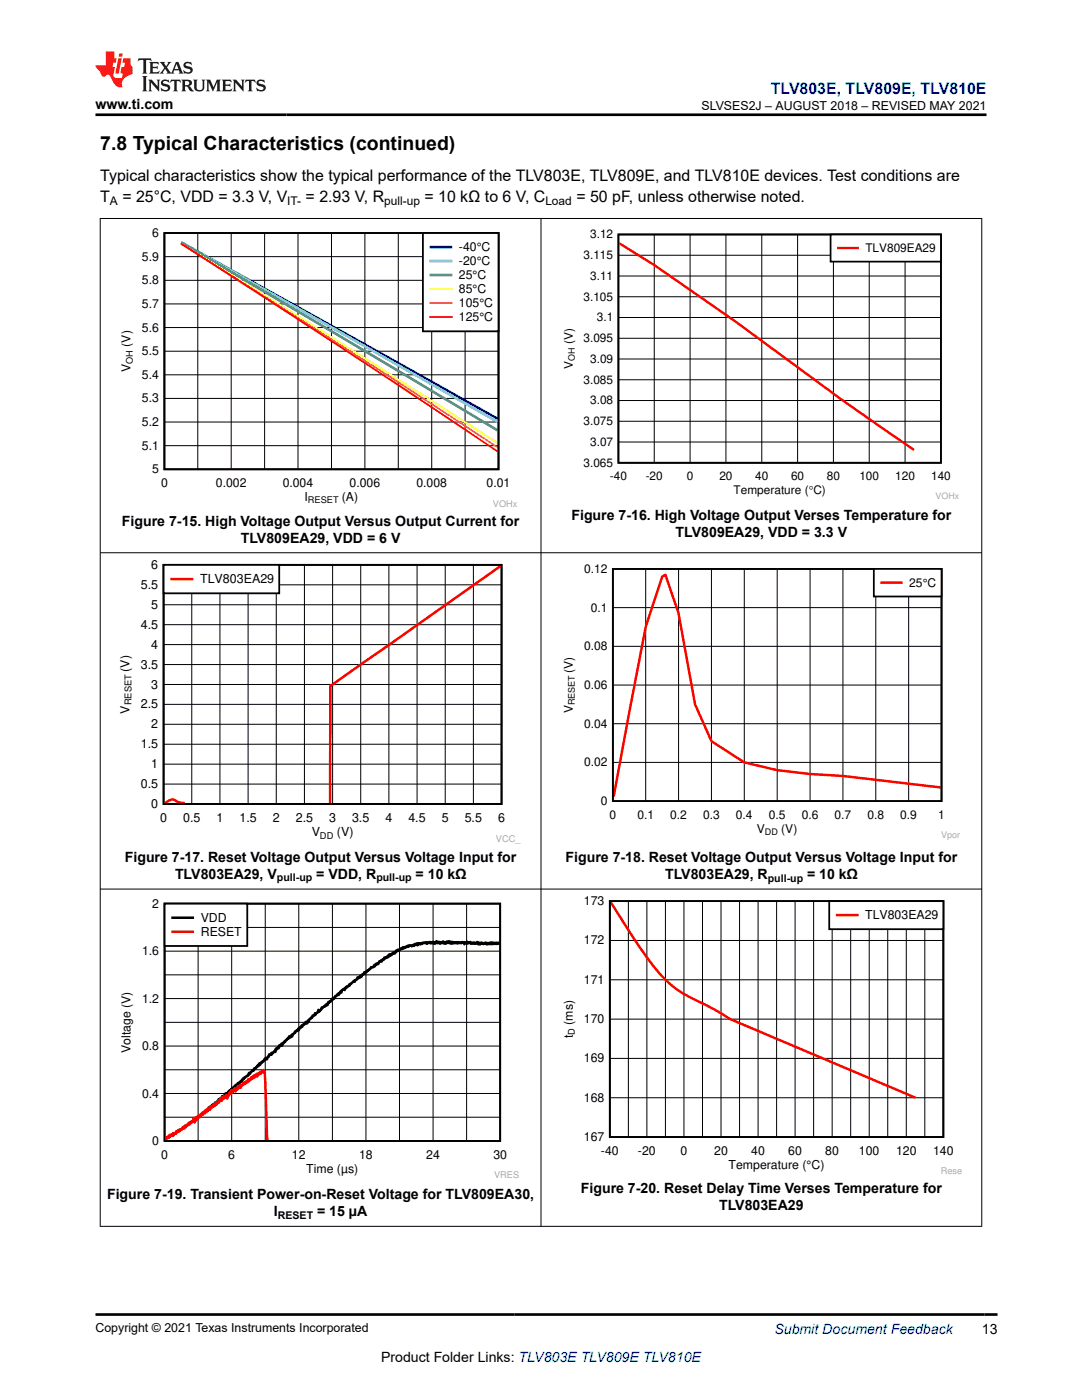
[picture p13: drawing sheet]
<svg xmlns="http://www.w3.org/2000/svg" width="216mm" height="279mm" viewBox="0 0 216 279" stroke-linecap="round" stroke-linejoin="round" font-family="sans-serif">
<defs><g id="words">
<text font-size="3.9" x="20" y="29.9">7.8 Typical Characteristics (continued)</text>
<text font-size="3.2" fill="#00f" x="153.8" y="18.7">TLV803E, TLV809E, TLV810E</text>
<g font-size="3.2">
<text x="20" y="36.1">Typical characteristics show the typical performance of the TLV803E, TLV809E, and TLV810E devices. Test conditions are</text>
<text x="20" y="40.3">T</text>
<text x="24.4" y="40.3">= 25°C, VDD = 3.3 V, V</text>
<text x="61" y="40.3">= 2.93 V, R</text>
<text x="84.7" y="40.3">= 10 kΩ to 6 V, C</text>
<text x="115" y="40.3">= 50 pF, unless otherwise noted.</text>
</g>
<g font-size="2.8">
<text x="19" y="21.8">www.ti.com</text>
<text x="24.3" y="104.9">Figure 7-15. High Voltage Output Versus Output Current for</text>
<text x="114" y="103.7">Figure 7-16. High Voltage Output Verses Temperature for</text>
<text x="134.8" y="107.1">TLV809EA29, VDD = 3.3 V</text>
<text x="48" y="108.3">TLV809EA29, VDD = 6 V</text>
<text x="24.9" y="171.9">Figure 7-17. Reset Voltage Output Versus Voltage Input for</text>
<text x="112.9" y="172">Figure 7-18. Reset Voltage Output Versus Voltage Input for</text>
<text x="34.9" y="175.3">TLV803EA29, V</text>
<text x="63.1" y="175.3">= VDD, R</text>
<text x="82.9" y="175.3">= 10 kΩ</text>
<text x="132.7" y="175.4">TLV803EA29, R</text>
<text x="161" y="175.4">= 10 kΩ</text>
<text x="21.4" y="239.4">Figure 7-19. Transient Power-on-Reset Voltage for TLV809EA30,</text>
<text x="115.9" y="238">Figure 7-20. Reset Delay Time Verses Temperature for</text>
<text x="54.7" y="242.7">I</text>
<text x="63.3" y="242.7">= 15 µA</text>
<text x="143.5" y="241.4">TLV803EA29</text>
<text x="195.9" y="266.1">13</text>
<text x="76" y="271.7">Product Folder Links: TLV803E TLV809E TLV810E</text>
</g>
<text font-size="2.8" fill="#00f" x="154.5" y="266.2">Submit Document Feedback</text>
<g font-size="2.5">
<text x="140" y="21.9">SLVSES2J – AUGUST 2018 – REVISED MAY 2021</text>
<text x="30.2" y="113.5">6</text>
<text x="28.1" y="117.5">5.5</text>
<text x="39.9" y="116.4">TLV803EA29</text>
<text x="28.1" y="125.5">4.5</text>
<text x="30.2" y="121.5">5</text>
<text x="30.2" y="129.5">4</text>
<text x="25.8" y="134.1" transform="rotate(-90 25.8 134.1)">(V)</text>
<text x="28.1" y="133.4">3.5</text>
<text x="30.2" y="137.4">3</text>
<text x="25.8" y="142.4" transform="rotate(-90 25.8 142.4)">V</text>
<text x="28.1" y="141.4">2.5</text>
<text x="28.1" y="149.3">1.5</text>
<text x="30.2" y="145.4">2</text>
<text x="30.2" y="153.3">1</text>
<text x="28.1" y="157.3">0.5</text>
<text x="30.2" y="161.3">0</text>
<text x="32" y="164.1">0</text>
<text x="36.5" y="164.1">0.5</text>
<text x="43.2" y="164.1">1</text>
<text x="47.8" y="164.1">1.5</text>
<text x="54.4" y="164.1">2</text>
<text x="59" y="164.1">2.5</text>
<text x="62.2" y="166.9">V</text>
<text x="65.7" y="164.1">3</text>
<text x="67.2" y="166.9">(V)</text>
<text x="70.2" y="164.1">3.5</text>
<text x="76.9" y="164.1">4</text>
<text x="81.5" y="164.1">4.5</text>
<text x="88.1" y="164.1">5</text>
<text x="92.7" y="164.1">5.5</text>
<text x="99.4" y="164.1">6</text>
<text x="30.4" y="181.2">2</text>
<text x="40.1" y="184">VDD</text>
<text x="116.5" y="180.6">173</text>
<text x="172.6" y="183.5">TLV803EA29</text>
<text x="28.3" y="190.6">1.6</text>
<text x="40.1" y="186.8">RESET</text>
<text x="116.5" y="188.5">172</text>
<text x="116.5" y="196.3">171</text>
<text x="28.3" y="200.1">1.2</text>
<text x="28.3" y="209.6">0.8</text>
<text x="114.3" y="207.2" transform="rotate(-90 114.3 207.2)">t</text>
<text x="114.3" y="204.5" transform="rotate(-90 114.3 204.5)">(ms)</text>
<text x="116.5" y="204.2">170</text>
<text x="26.1" y="210.2" transform="rotate(-90 26.1 210.2)">Voltage (V)</text>
<text x="116.5" y="212">169</text>
<text x="28.3" y="219">0.4</text>
<text x="116.5" y="219.9">168</text>
<text x="116.5" y="227.7">167</text>
<text x="30.4" y="228.5">0</text>
<text x="32.2" y="231.3">0</text>
<text x="45.6" y="231.3">6</text>
<text x="58.3" y="231.3">12</text>
<text x="71.7" y="231.3">18</text>
<text x="85" y="231.3">24</text>
<text x="98.4" y="231.3">30</text>
<text x="119.9" y="230.5">-40</text>
<text x="127.3" y="230.5">-20</text>
<text x="135.8" y="230.5">0</text>
<text x="142.5" y="230.5">20</text>
<text x="145.4" y="233.3">Temperature (°C)</text>
<text x="149.9" y="230.5">40</text>
<text x="157.3" y="230.5">60</text>
<text x="164.7" y="230.5">80</text>
<text x="171.4" y="230.5">100</text>
<text x="178.8" y="230.5">120</text>
<text x="186.2" y="230.5">140</text>
<text x="61.1" y="234.1">Time (µs)</text>
<text x="19" y="265.9">Copyright © 2021 Texas Instruments Incorporated</text>
</g>
<g font-size="2.4">
<text x="21.9" y="40.9">A</text>
<text x="57.3" y="40.9">IT-</text>
<text x="76.7" y="40.9">pull-up</text>
<text x="108.8" y="40.9">Load</text>
<text x="30.4" y="47.3">6</text>
<text x="117.8" y="47.6">3.12</text>
<text x="28.3" y="52">5.9</text>
<text x="91.6" y="50.2">-40°C</text>
<text x="91.6" y="53">-20°C</text>
<text x="116.4" y="51.7">3.115</text>
<text x="172.7" y="50.3">TLV809EA29</text>
<text x="28.3" y="56.7">5.8</text>
<text x="91.6" y="55.7">25°C</text>
<text x="91.6" y="58.5">85°C</text>
<text x="117.8" y="55.9">3.11</text>
<text x="28.3" y="61.5">5.7</text>
<text x="91.6" y="61.3">105°C</text>
<text x="91.6" y="64.1">125°C</text>
<text x="116.4" y="60">3.105</text>
<text x="119.1" y="64.1">3.1</text>
<text x="26.1" y="69.2" transform="rotate(-90 26.1 69.2)">(V)</text>
<text x="28.3" y="70.9">5.5</text>
<text x="28.3" y="66.2">5.6</text>
<text x="114.3" y="68.7" transform="rotate(-90 114.3 68.7)">(V)</text>
<text x="116.4" y="68.3">3.095</text>
<text x="26.1" y="74.2" transform="rotate(-90 26.1 74.2)">V</text>
<text x="28.3" y="75.6">5.4</text>
<text x="114.3" y="73.6" transform="rotate(-90 114.3 73.6)">V</text>
<text x="116.4" y="76.6">3.085</text>
<text x="117.8" y="72.4">3.09</text>
<text x="28.3" y="80.3">5.3</text>
<text x="117.8" y="80.7">3.08</text>
<text x="28.3" y="89.7">5.1</text>
<text x="28.3" y="85">5.2</text>
<text x="116.4" y="84.9">3.075</text>
<text x="117.8" y="89">3.07</text>
<text x="30.4" y="94.5">5</text>
<text x="116.4" y="93.1">3.065</text>
<text x="121.7" y="95.8">-40</text>
<text x="128.8" y="95.8">-20</text>
<text x="137" y="95.8">0</text>
<text x="143.5" y="95.8">20</text>
<text x="150.7" y="95.8">40</text>
<text x="157.8" y="95.8">60</text>
<text x="165" y="95.8">80</text>
<text x="171.5" y="95.8">100</text>
<text x="178.6" y="95.8">120</text>
<text x="185.8" y="95.8">140</text>
<text x="32.1" y="97.2">0</text>
<text x="43.1" y="97.2">0.002</text>
<text x="56.4" y="97.2">0.004</text>
<text x="60.8" y="100.1">I</text>
<text x="68.2" y="100.1">(A)</text>
<text x="69.7" y="97.2">0.006</text>
<text x="83.1" y="97.2">0.008</text>
<text x="97.1" y="97.2">0.01</text>
<text x="146.4" y="98.5">Temperature (qC)</text>
<text x="116.5" y="114.3">0.12</text>
<text x="181.4" y="117.1">25°C</text>
<text x="117.9" y="122.1">0.1</text>
<text x="116.5" y="129.8">0.08</text>
<text x="114.3" y="134.3" transform="rotate(-90 114.3 134.3)">(V)</text>
<text x="116.5" y="137.5">0.06</text>
<text x="114.3" y="142.3" transform="rotate(-90 114.3 142.3)">V</text>
<text x="116.5" y="145.2">0.04</text>
<text x="116.5" y="152.9">0.02</text>
<text x="119.9" y="160.7">0</text>
<text x="121.6" y="163.4">0</text>
<text x="127.2" y="163.4">0.1</text>
<text x="133.7" y="163.4">0.2</text>
<text x="140.3" y="163.4">0.3</text>
<text x="146.8" y="163.4">0.4</text>
<text x="151" y="166.2">V</text>
<text x="153.4" y="163.4">0.5</text>
<text x="155.9" y="166.2">(V)</text>
<text x="160" y="163.4">0.6</text>
<text x="166.5" y="163.4">0.7</text>
<text x="173.1" y="163.4">0.8</text>
<text x="179.6" y="163.4">0.9</text>
<text x="187.2" y="163.4">1</text>
</g>
<g font-size="2.1">
<text x="55.3" y="175.9">pull-up</text>
<text x="75.1" y="175.9">pull-up</text>
<text x="153.2" y="176">pull-up</text>
<text x="55.4" y="243.3">RESET</text>
</g>
<g font-size="1.9">
<text x="26.3" y="140.7" transform="rotate(-90 26.3 140.7)">RESET</text>
<text x="63.8" y="167.4">DD</text>
</g>
<text font-size="1.9" fill="#a8a8a8" x="98.9" y="168">VCC_</text>
<g font-size="1.8">
<text x="26.5" y="72.6" transform="rotate(-90 26.5 72.6)">OH</text>
<text x="114.7" y="72" transform="rotate(-90 114.7 72)">OH</text>
<text x="61.4" y="100.5">RESET</text>
<text x="114.7" y="140.7" transform="rotate(-90 114.7 140.7)">RESET</text>
<text x="152.6" y="166.6">DD</text>
<text x="114.7" y="206.5" transform="rotate(-90 114.7 206.5)">D</text>
</g>
<g font-size="1.8" fill="#a8a8a8">
<text x="98.4" y="101.1">VOHx</text>
<text x="186.7" y="99.6">VOHx</text>
<text x="187.8" y="167.2">Vpor</text>
<text x="98.6" y="235.2">VRES</text>
<text x="187.7" y="234.4">Rese</text>
</g>
</g></defs>
<path d="M32.8 46.5h66.7v47.2h-66.7z" fill="none" stroke="#000" stroke-width=".36"/>
<g fill="none" stroke="#000" stroke-width=".2">
<path d="M32.8 55.9h66.7M32.8 51.2h66.7M39.5 46.5v47.2M46.1 46.5v47.2M52.8 46.5v47.2M59.5 46.5v47.2M66.1 46.5v47.2M72.8 46.5v47.2M79.5 46.5v47.2M86.1 46.5v47.2M92.8 46.5v47.2M32.8 79.5h66.7"/>
<path d="M32.8 74.8h66.7M32.8 70.1h66.7M32.8 65.4h66.7M32.8 60.7h66.7M32.8 88.9h66.7M32.8 84.2h66.7"/>
</g>
<path d="M36.1 48.4l63.2 35.2" fill="none" stroke="#00f" stroke-width=".5"/>
<path d="M36.1 48.4l63.2 35.8" fill="none" stroke="#0cf" stroke-width=".5"/>
<path d="M36.1 48.5l30 17.6 33.2 19.8" fill="none" stroke="#329865" stroke-width=".5"/>
<path d="M36.1 48.6l30 18.7 33.2 21.1" fill="none" stroke="#ff0" stroke-width=".36"/>
<path d="M36.1 48.6l30 19.1 33.2 21.6" fill="none" stroke="#ff9800" stroke-width=".36"/>
<path d="M36.1 48.6l10 6.5a2919.9 2919.9 0 0 1 53.2 35" fill="none" stroke="#f00" stroke-width=".36"/>
<path d="M84.4 46.5h15.1v19.6h-15.1z" fill-rule="evenodd" fill="#fff"/>
<path d="M84.4 46.5h15.1v19.6h-15.1z" fill="none" stroke="#000" stroke-width=".36"/>
<path d="M86 49.3h4" fill="none" stroke="#00f" stroke-width=".5"/>
<path d="M86 52.1h4" fill="none" stroke="#0cf" stroke-width=".5"/>
<path d="M86 54.9h4" fill="none" stroke="#329865" stroke-width=".5"/>
<path d="M85.8 57.7h4.3" fill="none" stroke="#ff0" stroke-width=".36"/>
<path d="M85.8 60.5h4.3" fill="none" stroke="#ff9800" stroke-width=".36"/>
<path d="M85.8 63.3h4.3" fill="none" stroke="#f00" stroke-width=".36"/>
<path d="M123.4 46.8h64.3v45.6h-64.3z" fill="none" stroke="#000" stroke-width=".34"/>
<g fill="none" stroke="#000" stroke-width=".2">
<path d="M123.4 59.2h64.4M123.4 55.1h64.4M123.4 50.9h64.4M130.5 46.8v45.6M137.7 46.8v45.6M144.9 46.8v45.6M152 46.8v45.6M159.1 46.8v45.6M166.3 46.8v45.6M173.4 46.8v45.6M180.6 46.8v45.6M123.4 79.9h64.4"/>
<path d="M123.4 75.8h64.4M123.4 71.6h64.4M123.4 67.5h64.4M123.4 63.4h64.4M123.4 88.2h64.4M123.4 84.1h64.4"/>
</g>
<path d="M123.6 48.5l6.9 4.4 16.1 11.2 21.5 15.8 14.3 9.9" fill="none" stroke="#f00" stroke-width=".49"/>
<path d="M165.7 46.8h22v5.4h-22z" fill-rule="evenodd" fill="#fff"/>
<path d="M165.7 46.8h22v5.4h-22z" fill="none" stroke="#000" stroke-width=".34"/>
<path d="M167.3 49.5h3.8" fill="none" stroke="#f00" stroke-width=".49"/>
<path d="M32.6 112.7h67.5v47.8h-67.5z" fill="none" stroke="#000" stroke-width=".36"/>
<g fill="none" stroke="#000" stroke-width=".2">
<path d="M32.6 116.7h67.5M38.3 112.7v47.8M43.9 112.7v47.8M49.5 112.7v47.8M55.1 112.7v47.8M60.7 112.7v47.8M66.4 112.7v47.8M72 112.7v47.8M77.6 112.7v47.8M83.2 112.7v47.8M88.8 112.7v47.8M94.5 112.7v47.8"/>
<path d="M32.6 136.6h67.5M32.6 132.6h67.5M32.6 128.6h67.5M32.6 124.7h67.5M32.6 120.7h67.5M32.6 156.5h67.5M32.6 152.5h67.5M32.6 148.5h67.5M32.6 144.5h67.5M32.6 140.6h67.5"/>
</g>
<path d="M99.9 112.9l-34 24v23.4M32.9 160.3l.9-.6a1.19 1.19 0 0 1 1.6 .4l1.5 .2" fill="none" stroke="#f00" stroke-width=".51"/>
<path d="M32.6 112.7h23.1v5.7h-23.1z" fill-rule="evenodd" fill="#fff"/>
<path d="M32.6 112.7h23.1v5.7h-23.1z" fill="none" stroke="#000" stroke-width=".36"/>
<path d="M34.2 115.6h4.1" fill="none" stroke="#f00" stroke-width=".51"/>
<path d="M122.3 113.5h65.6v46.4h-65.6z" fill="none" stroke="#000" stroke-width=".35"/>
<g fill="none" stroke="#000" stroke-width=".2">
<path d="M128.8 113.5v46.4M135.4 113.5v46.4M142 113.5v46.4M148.5 113.5v46.4M155.1 113.5v46.4M161.6 113.5v46.4M168.2 113.5v46.4M174.8 113.5v46.4M181.3 113.5v46.4M122.3 136.7h65.6M122.3 129h65.6M122.3 121.3h65.6"/>
<path d="M122.3 152.2h65.6M122.3 144.4h65.6"/>
</g>
<path d="M187.7 157.1l-19.5-2.2-6.6-.4-6.5-.8-6.6-1.5-6.5-4.3-3.3-7.3-3.3-18.2-2.6-7.7-.7 .4-3.3 10-6.3 33.9" fill="none" stroke="#f00" stroke-width=".5"/>
<path d="M174.4 113.5h13.5v5.5h-13.5z" fill-rule="evenodd" fill="#fff"/>
<path d="M174.4 113.5h13.5v5.5h-13.5z" fill="none" stroke="#000" stroke-width=".35"/>
<path d="M175.9 116.3h4M33 227.3l.2-.2 .1 .1 .1-.3 .2-.1 .1 .2 .1-.5 .2 .3 .2-.4 .2 .3 .1-.5 .1 .4 .4-.5 .1 .2 .1-.5 .2 .2 .1-.4 .2 .2 .2-.4 .1 .2 .2-.3 .1 .1 .2-.5 .3 .3 .1-.5h.1l.1 .2 .4-.6 .3 .1 .1-.4 .1 .2 .2-.4 .2 .1 .2-.8 .3 .9 .1-.9 .1-.1 .1 .6 .1-.7 .1-.1 .1 .4 .3-.6 .1 .4 .1-.6 .1-.1 .1 .4 .1-.5 .1-.2 .1 .4 .3-.5 .1 .3 .2-.7 .1 .4 .2-.6 .1 .3 .3-.6 .1 .5 .2-.7 .1 .3 .2-.5 .2 .3 .2-.5 .1 .3 .2-.8 .1 .5 .2-.5 .3 .2 .1-.6 .2 .3 .1-.7 .1 .5h.1l.2-.7 .1 .4 .1-.1 .1-.4 .2 .3 .1-.6 .2 .7 .2-.6 .2 .1 .1-.7 .2 .3 .1-.7 .2 .4 .3-.6 .1 .4 .1-.6 .2 .6 .2-.6 .1 .3 .2-.8 .2 .4 .1-.5 .2 .5 .1-.5h.2l.2-.4 .2 .2 .1-.5 .2 .4 .1-.5 .3 .2 .1-.6 .2 .4 .1-.5 .2 .2 .1-.5 .3 .3 .1-.5h.1l.1 .3 .1-.6 .2 .4 .3-.6 .1 .5 .1-.5 .2 .1 .2-.4 .1 .3 .2-.5 .2 .2 .2-.5 .2 .5 .1 1.8 .5 11.7" fill="none" stroke="#f00" stroke-width=".5"/>
<path d="M32.8 180.3h67v47.4h-67z" fill="none" stroke="#000" stroke-width=".36"/>
<g fill="none" stroke="#000" stroke-width=".2">
<path d="M32.8 199.3h67M32.8 194.6h67M32.8 189.8h67M32.8 185.1h67M39.5 180.3v47.4M46.2 180.3v47.4M52.9 180.3v47.4M59.6 180.3v47.4M66.3 180.3v47.4M73 180.3v47.4M79.7 180.3v47.4M86.4 180.3v47.4"/>
<path d="M93.1 180.3v47.4M32.8 218.2h67M32.8 213.5h67M32.8 208.8h67M32.8 204h67M32.8 223h67"/>
</g>
<path d="M99.6 188.3l-.1-.2-.4 .3-.1-.3-.1 .3-.2-.2-.2 .2-.2-.3-.2 .3-.2-.3-.1 .3-.1-.2-.2 .2-.2-.2-.2 .3-.2-.4-.1 .3-.2-.2-.1 .2-.3-.2-.1 .2-.1-.3-.2 .4-.2-.4-.2 .4-.2-.5-.1 .3-.2-.1-.1 .1-.1-.2-.2 .2-.2-.2-.3 .3-.1-.4-.2 .2-.3-.1-.1 .2-.1-.4-.1 .3-.2-.1-.2 .3-.2-.4-.1 .2-.2-.2-.2 .2-.1-.1-.2 .1-.2-.2-.2 .3-.1-.3-.2 .2-.1-.2-.2 .2-.2-.2-.2 .3-.1-.4-.2 .4-.2-.4-.2 .3-.2-.3-.1 .3-.2-.3-.1 .4-.2-.3-.2 .3-.2-.4-.1 .3-.2-.2-.2 .3-.2-.3-.1 .2-.2-.3-.1 .3-.2-.4-.2 .5-.2-.3-.2 .3-.1-.4-.1 .3-.2-.1-.1 .2-.3-.3-.1 .2-.2-.1-.2 .3-.1-.4-.3 .2-.4-.1-.2 .3-.1-.2-.3 .3-.2-.3-.1 .2-.1-.2-.1 .5-.2-.4-.3 .3-.1-.2-.1 .4-.2-.2-.2 .3-.5-.3-.2 .4-.1-.3-.2 .3-.3-.1-.1 .3-.1-.2-.2 .3-.1-.3-.2 .4-.2-.2-.5 .5-.1-.2-.1 .3-.3-.1-.2 .6-.1-.3-.2 .3-.1-.2-.2 .5-.2-.2-.2 .4-.1-.3-.2 .5-.1-.3-.3 .5-.1-.2-.2 .3-.1-.2-.1 .4h-.2l-.3 .4-.1-.2-.2 .2-.1-.1-.2 .6-.1-.2-.3 .3-.1-.2-.2 .5-.1-.2-.2 .4-.4 .1-.1-.1-.2 .4h-.1l-.2 .3-.1-.1-.3 .4h-.2l-.1 .3-.1-.3-.1 .4-.4 .1-.1 .4-.1-.2-.1 .4-.1-.2-.2 .3-.3-.1-.1 .3-.4 .5-.1-.2-.6 .6h-.2l-.1 .4-.1-.2-.3 .4-.2-.1-.4 .8-.1-.3-.5 .3-.1 .5-.2-.2-.2 .6-.1-.3-.2 .4-.1-.2-.2 .4h-.2l-.1 .4-.3-.1-.1 .4-.2-.2-.2 .6-.1-.1-.2 .3-.2-.2-.2 .7-.1-.3-.4 .6h-.3l-.2 .3-.1-.1-.1 .3-.5 .5-.1-.4-.1 .5-.4 .5-.1-.3-.3 .5-.2-.1-.1 .5-.1-.1-.2 .3-.2 .1-.2 .4-.1-.2-.2 .6-.1-.3-.2 .4-.1-.2-.6 .8-.1-.2-.2 .5-.3-.1-.1 .5-.1-.3-.2 .4h-.1l-.2 .3-.2-.1-.2 .4-.2 .1-.1 .5-.1-.3-.2 .5-.3-.3-.1 .4-.1-.1-.6 .8-.1-.2-.2 .5-.1-.1-.2 .6-.1-.4-.3 .4-.1 .1-.1-.2-.1 .6-.1-.3-.2 .5-.3-.1-.1 .6-.1-.2-.4 .4-.1 .3-.1-.3-.3 .5-.2-.2-.1 .5h-.1l-.2 .5-.3-.3-.1 .4-.1-.2-.2 .5h-.2l-.1 .3-.1-.1-.2 .1-.1 .4-.2-.2-.1 .5-.1-.2-.6 .7-.2-.1-.1 .5-.2-.1-.5 .7-.2-.2-.1 .5-.1-.1-.7 .7-.1-.1-.1 .3-.1-.1-.2 .1-.1 .4-.2-.1-.1 .3h-.2l-.1 .5-.1-.4-.4 .6-.1-.2-.4 .7-.3-.1-.1 .4-.1-.1-.3 .5-.1-.2-.1 .4-.1-.1-.4 .4-.1-.2-.1 .5-.2-.1-.2 .3-.2-.1-.1 .4-.2-.1-.2 .4-.1-.1-.5 .6h-.2l-.6 .6-.1-.1-.2 .5-.1-.2-.2 .5-.1-.3-.3 .7-.1-.2-.2 .4-.1-.3-.2 .4-.2-.1-.2 .6-.1-.3-.2 .4h-.2l-.5 .6h-.2l-.1 .4-.1-.3-.2 .4-.3-.1-.1 .3-.2-.1-.2 .4-.1-.2-.1 .4-.3-.1-.4 .6-.1-.2h-.1l-.1 .5-.3-.3-.2 .5-.1-.1-.2 .3-.1-.2-.2 .4-.2-.2-.1 .4-.2-.2-.1 .5-.1-.2-.4 .5-.1-.4-.1 .5-.2-.3-.2 .4-.2-.3-.1 .5-.1-.2-.2 .1-.1 .3-.1-.1-.2 .2" fill="none" stroke="#000" stroke-width=".5"/>
<path d="M32.8 180.3h16.5v8.5h-16.5z" fill-rule="evenodd" fill="#fff"/>
<path d="M32.8 180.3h16.5v8.5h-16.5z" fill="none" stroke="#000" stroke-width=".36"/>
<path d="M34.4 183.2h4.1" fill="none" stroke="#000" stroke-width=".5"/>
<path d="M34.4 186h4.1M121.9 180.1l.4 .7a131.2 131.2 0 0 0 9.2 13.4 24.6 24.6 0 0 0 9.6 6.5l4.6 2.7 37 15.7" fill="none" stroke="#f00" stroke-width=".5"/>
<path d="M121.7 179.8h66.5v47.1h-66.5z" fill="none" stroke="#000" stroke-width=".35"/>
<g fill="none" stroke="#000" stroke-width=".2">
<path d="M125.4 179.8v47.1M129.1 179.8v47.1M132.8 179.8v47.1M136.5 179.8v47.1M140.2 179.8v47.1M143.9 179.8v47.1M147.6 179.8v47.1M151.3 179.8v47.1M155 179.8v47.1M158.7 179.8v47.1M162.3 179.8v47.1M166 179.8v47.1"/>
<path d="M169.7 179.8v47.1M173.4 179.8v47.1M177.1 179.8v47.1M180.8 179.8v47.1M184.5 179.8v47.1M121.7 195.5h66.5M121.7 187.7h66.5M121.7 219.1h66.5M121.7 211.2h66.5M121.7 203.4h66.5"/>
</g>
<path d="M165.5 179.8h22.7v5.6h-22.7z" fill-rule="evenodd" fill="#fff"/>
<path d="M165.5 179.8h22.7v5.6h-22.7z" fill="none" stroke="#000" stroke-width=".35"/>
<path d="M167 182.6h4.1" fill="none" stroke="#f00" stroke-width=".5"/>
<path d="M19.9 43.6h176.1M20 43.5v201.3M107.9 43.5v201.3M195.9 43.5v201.3M19.9 110.3h176.1M19.9 177.4h176.1M19.9 244.7h176.1" fill="none" stroke="#000" stroke-width=".2"/>
<path d="M27.7 11.6l-.2 .6 .5-.2h.6v.1v2.2l-.2 .4h1l-.2-.4v-2.2v-.1h.5l.5 .2-.1-.6zM29.8 12.4l.2 .3v1.6l-.2 .4h1.9l.1-.6a1.08 1.08 0 0 1-1.3 .2v-.7h.6l.4 .2v-.7l-.4 .2h-.6v-.5l.2-.2a1 1 0 0 1 1 .3l-.1-.5zM31.8 12.4l1 1.1-1 1.2h.9l-.2-.2 .4-.8 .5 .8-.2 .2h1.6l-.2-.2 .1-.5h1l.1 .5-.1 .2h.9l-.2-.4-.8-1.9h-.5l-1 2.1-.8-1.1 .9-1h-.8l.2 .2-.5 .6-.3-.6 .1-.2zM35.2 12.8l.4 1h-.8zM36.8 12.5a.65 .65 0 0 0-.2 .7 .65 .65 0 0 0 .6 .5l.7 .1 .1 .3a.79 .79 0 0 1-.7 .4 .79 .79 0 0 1-.7-.5l.1 .7 .2-.1a.93 .93 0 0 0 1.1 0 .93 .93 0 0 0 .4-.9 1.46 1.46 0 0 0-1.2-.6l-.1-.3a1.09 1.09 0 0 1 1.2 .2l-.2-.6-.1 .1-.6-.2zM28.4 15.2l.2 .4v2.2l-.2 .4h1l-.2-.4v-2.2l.2-.4zM29.6 15.9l.2 .4v1.5l-.2 .4h.8l-.3-.4v-1.3l1.7 1.8v-2l.2-.4h-.8l.2 .2 .1 1.1-1.2-1.3zM32.3 16a.65 .65 0 0 0-.2 .8 .65 .65 0 0 0 .7 .4l.6 .2 .1 .2a.79 .79 0 0 1-.7 .4 .79 .79 0 0 1-.7-.5l.1 .7 .2-.1a.93 .93 0 0 0 1.1 .1 .93 .93 0 0 0 .4-1 1.46 1.46 0 0 0-1.2-.5l-.1-.4a1.09 1.09 0 0 1 1.2 .2l-.2-.6-.1 .1-.6-.1zM34.1 15.9l-.1 .6a.63 .63 0 0 1 .7-.3l.1 1.6-.3 .4h1l-.2-.4v-1.6a.66 .66 0 0 1 .8 .3l-.1-.6zM36.2 15.9l.2 .4v1.5l-.2 .4h.9l-.2-.2v-.7h.5l.1 .2a.79 .79 0 0 0 1.2 .6l-1-.9a.61 .61 0 0 0 .6-.6 .61 .61 0 0 0-.5-.7zM36.9 16.2h.2a.47 .47 0 0 1 .5 .1 .47 .47 0 0 1 .1 .5l-.2 .1-.6 .1zM38.5 15.9l.2 .2a2.27 2.27 0 0 0 .4 2 1.04 1.04 0 0 0 1.7-.7v-1.3l.2-.2h-.8l.2 .4v1.1a.6 .6 0 0 1-.6 .6 .6 .6 0 0 1-.6-.6v-1.1l.3-.4zM41.1 15.9l.2 .4v1.5l-.2 .4h.7l-.2-.4v-1.4l.9 1.9 .8-1.9v1.4l-.2 .4h1l-.3-.4v-1.5l.3-.4h-.8l-.7 1.5-.7-1.5zM44.3 15.9l.2 .4v1.5l-.2 .4h1.9l.1-.6a1.09 1.09 0 0 1-1.3 .2v-.7h.6l.4 .2v-.6l-.4 .2h-.6v-.6l.2-.1a1.01 1.01 0 0 1 1 .3l-.1-.6zM46.4 15.9l.3 .4v1.5l-.3 .4h.8l-.2-.4v-1.3l1.6 1.8v-2l.2-.4h-.7l.2 .2v1.1l-1.2-1.3zM49 15.9l-.1 .6a.63 .63 0 0 1 .8-.3v1.6l-.3 .4h1l-.2-.4v-1.6a.66 .66 0 0 1 .8 .3l-.1-.6zM51.4 16a.65 .65 0 0 0-.2 .8 .65 .65 0 0 0 .6 .4l.6 .2 .2 .2a.79 .79 0 0 1-.8 .4 .79 .79 0 0 1-.6-.5l.1 .7 .2-.1a.93 .93 0 0 0 1 .1 .93 .93 0 0 0 .5-1 1.46 1.46 0 0 0-1.3-.5l-.1-.4a1.09 1.09 0 0 1 1.3 .2l-.2-.6-.2 .1-.5-.1z" fill="#231f20"/>
<path d="M21.1 10.3v2.7h-2v.4l.9 1a.95 .95 0 0 0 .9 .9 .59 .59 0 0 1 .6-.4 .59 .59 0 0 1 .5 .3l.4 .8a1.59 1.59 0 0 0 2.1 1.4 1.61 1.61 0 0 1 1-2.3l1-.3-.1-1.5a1.59 1.59 0 0 1-.4-1.7h-1.4l-.2 .9h.5l-.1 .9h-.5l-.2 .9v.3l.4 .1-.2 .9h-.6a.73 .73 0 0 1-1.1-.7l.3-1.5h-.5l.2-.9h.5l.2-.9h-.5v-1.3zM23.6 11.6l-.6 3.1h.7l.6-3.1zM23.8 10.7l-.1 .6h.7l.1-.6z" fill="#ed1c24"/>
<path d="M19 22.9h177.8M19 262.3h180" fill="none" stroke="#000" stroke-width=".53"/>
<use href="#words"/>
</svg>
